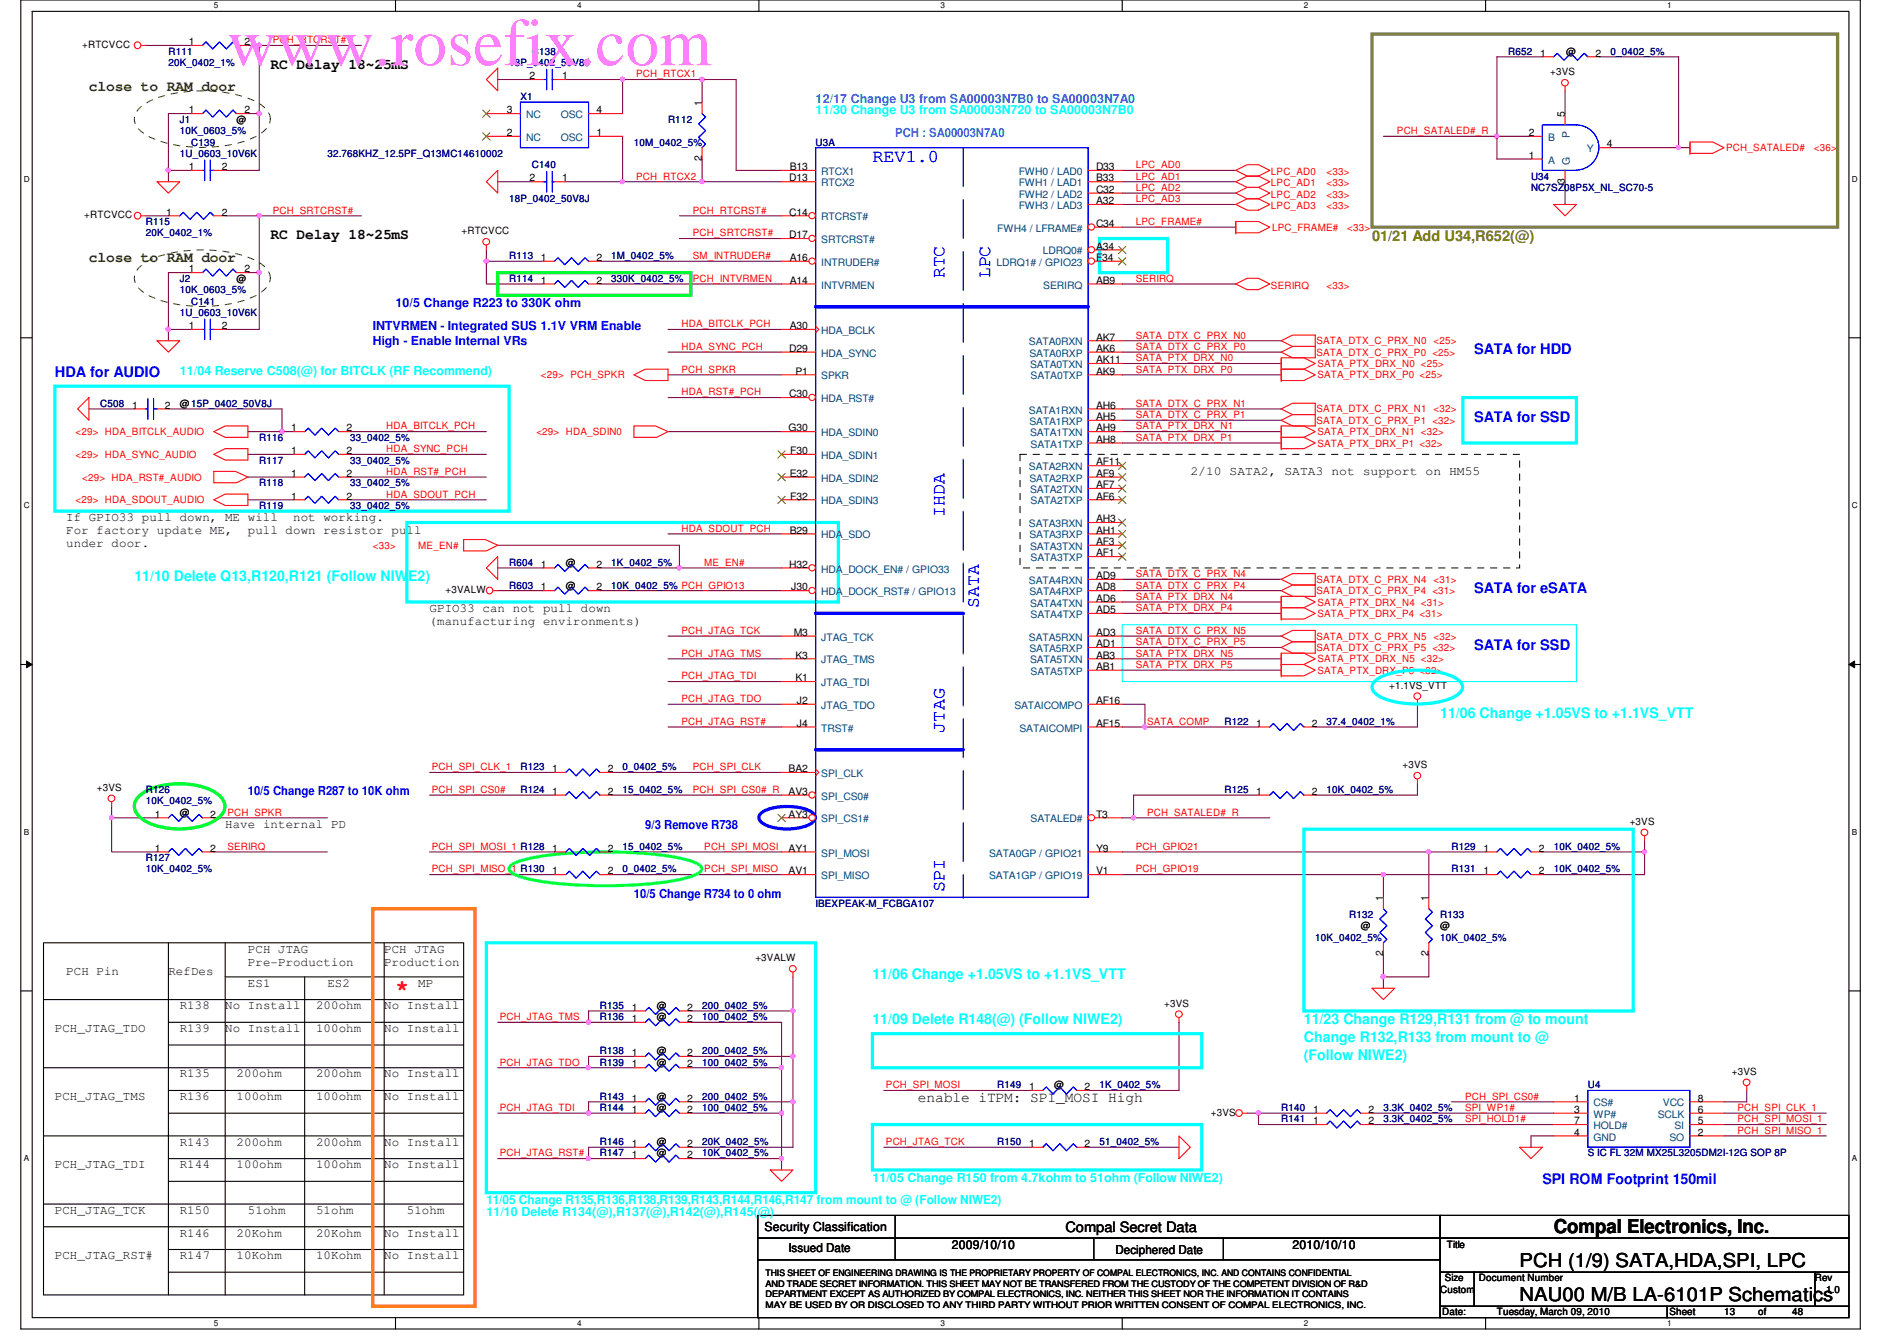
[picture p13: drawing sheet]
<svg xmlns="http://www.w3.org/2000/svg" width="297mm" height="210mm" viewBox="0 0 297 210" stroke-linecap="round" stroke-linejoin="round" font-family="sans-serif">
<defs><g id="words">
<text font-size="10.6" fill="#ff80ff" x="35.6" y="10.2">www.rosefix.com</text>
<text font-size="3.5" fill="#f00" x="61.9" y="155.7">*</text>
<g font-size="3">
<text x="243.3" y="193">Compal Electronics, Inc.</text>
<text x="238" y="203.6">NAU00 M/B LA-6101P Schematics</text>
<text x="238" y="198.3">PCH (1/9) SATA,HDA,SPI, LPC</text>
</g>
<g font-size="2.8" fill="#00f">
<text x="136.6" y="25.4">REV1.0</text>
<text x="147.9" y="43.6" transform="rotate(-90 147.9 43.6)">RTC</text>
<text x="155" y="43.6" transform="rotate(-90 155 43.6)">LPC</text>
<text x="147.9" y="80.9" transform="rotate(-90 147.9 80.9)">IHDA</text>
<text x="153.2" y="95.1" transform="rotate(-90 153.2 95.1)">SATA</text>
<text x="147.9" y="114.7" transform="rotate(-90 147.9 114.7)">JTAG</text>
<text x="147.9" y="139.6" transform="rotate(-90 147.9 139.6)">SPI</text>
</g>
<g font-size="2.3">
<text x="42.4" y="10.8">RC Delay 18~25mS</text>
<text x="42.4" y="37.4">RC Delay 18~25mS</text>
<text x="143.7" y="172.6">enable iTPM: SPI_MOSI High</text>
</g>
<g font-size="2.3" fill="#008000">
<text x="13.9" y="14.3">close to RAM door</text>
<text x="13.9" y="41">close to RAM door</text>
</g>
<text font-size="2.3" fill="#808000" x="214.8" y="37.7">01/21 Add U34,R652(@)</text>
<g font-size="2.3" fill="#00f">
<text x="8.6" y="59">HDA for AUDIO</text>
<text x="230.8" y="55.5">SATA for HDD</text>
<text x="230.8" y="66.1">SATA for SSD</text>
<text x="230.8" y="92.8">SATA for eSATA</text>
<text x="230.8" y="101.7">SATA for SSD</text>
<text x="241.5" y="185.3">SPI ROM Footprint 150mil</text>
</g>
<g font-size="2.3" fill="#0ff">
<text x="21" y="91">11/10 Delete Q13,R120,R121 (Follow NIWE2)</text>
<text x="225.5" y="112.4">11/06 Change +1.05VS to +1.1VS_VTT</text>
<text x="136.6" y="153.2">11/06 Change +1.05VS to +1.1VS_VTT</text>
<text x="136.6" y="160.4">11/09 Delete R148(@) (Follow NIWE2)</text>
<text x="204.2" y="160.4">11/23 Change R129,R131 from @ to mount</text>
<text x="204.2" y="163.1">Change R132,R133 from mount to @</text>
<text x="204.2" y="165.9">(Follow NIWE2)</text>
</g>
<text font-size="2.2" x="166.8" y="192.8">Compal Secret Data</text>
<g font-size="1.9" fill="#0ff">
<text x="127.7" y="17.8">11/30 Change U3 from SA00003N720 to SA00003N7B0</text>
<text x="28.1" y="58.7">11/04 Reserve C508(@) for BITCLK (RF Recommend)</text>
<text x="136.6" y="185">11/05 Change R150 from 4.7kohm to 51ohm (Follow NIWE2)</text>
<text x="76.2" y="188.5">11/05 Change R135,R136,R138,R139,R143,R144,R146,R147 from mount to @ (Follow NIWE2)</text>
<text x="76.2" y="190.3">11/10 Delete R134(@),R137(@),R142(@),R145(@)</text>
</g>
<g font-size="1.9" fill="#0080ff">
<text x="127.7" y="16">12/17 Change U3 from SA00003N7B0 to SA00003N7A0</text>
<text x="140.2" y="21.4">PCH : SA00003N7A0</text>
</g>
<g font-size="1.9" fill="#00f">
<text x="58.4" y="51.6">INTVRMEN - Integrated SUS 1.1V VRM Enable</text>
<text x="58.4" y="54">High - Enable Internal VRs</text>
<text x="61.9" y="48">10/5 Change R223 to 330K ohm</text>
<text x="38.8" y="124.5">10/5 Change R287 to 10K ohm</text>
<text x="101" y="129.8">9/3 Remove R738</text>
<text x="99.3" y="140.5">10/5 Change R734 to 0 ohm</text>
</g>
<g font-size="1.9">
<text x="186.4" y="74.4">2/10 SATA2, SATA3 not support on HM55</text>
<text x="10.4" y="81.5">If GPIO33 pull down, ME will</text>
<text x="10.4" y="83.6">For factory update ME,</text>
<text x="38.8" y="83.6">pull down resistor pull</text>
<text x="45.9" y="81.5">not working.</text>
<text x="10.4" y="85.7">under door.</text>
<text x="67.3" y="95.8">GPIO33 can not pull down</text>
<text x="67.3" y="97.8">(manufacturing environments)</text>
<text x="35.3" y="129.5">Have internal PD</text>
<text x="38.8" y="149.1">PCH JTAG</text>
<text x="60.2" y="149.1">PCH JTAG</text>
<text x="10.4" y="152.7">PCH Pin</text>
<text x="26.4" y="152.7">RefDes</text>
<text x="38.8" y="151.2">Pre-Production</text>
<text x="38.8" y="154.4">ES1</text>
<text x="51.3" y="154.4">ES2</text>
<text x="60.2" y="151.2">Production</text>
<text x="65.5" y="154.4">MP</text>
<text x="8.6" y="161.5">PCH_JTAG_TDO</text>
<text x="28.1" y="161.5">R139</text>
<text x="28.1" y="158">R138</text>
<text x="35.3" y="158">No Install</text>
<text x="35.3" y="161.5">No Install</text>
<text x="49.5" y="158">200ohm</text>
<text x="49.5" y="161.5">100ohm</text>
<text x="60.2" y="161.5">No Install</text>
<text x="60.2" y="158">No Install</text>
<text x="8.6" y="172.2">PCH_JTAG_TMS</text>
<text x="28.1" y="172.2">R136</text>
<text x="28.1" y="168.7">R135</text>
<text x="37" y="172.2">100ohm</text>
<text x="37" y="168.7">200ohm</text>
<text x="49.5" y="172.2">100ohm</text>
<text x="49.5" y="168.7">200ohm</text>
<text x="60.2" y="172.2">No Install</text>
<text x="60.2" y="168.7">No Install</text>
<text x="28.1" y="179.3">R143</text>
<text x="37" y="179.3">200ohm</text>
<text x="49.5" y="179.3">200ohm</text>
<text x="60.2" y="179.3">No Install</text>
<text x="8.6" y="182.9">PCH_JTAG_TDI</text>
<text x="28.1" y="182.9">R144</text>
<text x="37" y="182.9">100ohm</text>
<text x="49.5" y="182.9">100ohm</text>
<text x="60.2" y="182.9">No Install</text>
<text x="8.6" y="190">PCH_JTAG_TCK</text>
<text x="28.1" y="190">R150</text>
<text x="38.8" y="190">51ohm</text>
<text x="49.5" y="190">51ohm</text>
<text x="63.7" y="190">51ohm</text>
<text x="8.6" y="197.1">PCH_JTAG_RST#</text>
<text x="28.1" y="197.1">R147</text>
<text x="28.1" y="193.5">R146</text>
<text x="37" y="193.5">20Kohm</text>
<text x="37" y="197.1">10Kohm</text>
<text x="49.5" y="193.5">20Kohm</text>
<text x="49.5" y="197.1">10Kohm</text>
<text x="60.2" y="193.5">No Install</text>
<text x="60.2" y="197.1">No Install</text>
<text x="119.7" y="192.7">Security Classification</text>
<text x="123.4" y="196">Issued Date</text>
<text x="149.1" y="195.6">2009/10/10</text>
<text x="174.7" y="196.2">Deciphered Date</text>
<text x="202.4" y="195.6">2010/10/10</text>
</g>
<g font-size="1.6">
<text x="12.9" y="7.5">+RTCVCC</text>
<text x="29.6" y="7.1">1</text>
<text x="38.3" y="7.1">2</text>
<text x="241.2" y="8.8">1</text>
<text x="242.7" y="11.8">+3VS</text>
<text x="245.2" y="8.6">@</text>
<text x="249.8" y="8.8">2</text>
<text x="29.6" y="17.7">1</text>
<text x="38.3" y="17.7">2</text>
<text x="79.4" y="17.7">3</text>
<text x="82.9" y="12.4">2</text>
<text x="88.1" y="12.4">1</text>
<text x="93.4" y="17.7">4</text>
<text x="109.9" y="16.6" transform="rotate(-90 109.9 16.6)">1</text>
<text x="37" y="19.2">@</text>
<text x="79.4" y="21.3">2</text>
<text x="93.4" y="21.3">1</text>
<text x="239.4" y="21.3">2</text>
<text x="245" y="18.3" transform="rotate(-90 245 18.3)">5</text>
<text x="251.6" y="23.1">4</text>
<text x="29.6" y="26.6">1</text>
<text x="34.7" y="26.6">2</text>
<text x="82.9" y="28.4">2</text>
<text x="88.1" y="28.4">1</text>
<text x="109.9" y="25.2" transform="rotate(-90 109.9 25.2)">2</text>
<text x="123.6" y="28.4">D13</text>
<text x="123.7" y="26.6">B13</text>
<text x="171.6" y="26.6">D33</text>
<text x="171.6" y="28.4">B33</text>
<text x="239.4" y="24.8">1</text>
<text x="245" y="28.8" transform="rotate(-90 245 28.8)">3</text>
<text x="13.2" y="34.2">+RTCVCC</text>
<text x="26" y="33.7">1</text>
<text x="34.7" y="33.7">2</text>
<text x="123.6" y="33.7">C14</text>
<text x="171.6" y="30.2">C32</text>
<text x="171.6" y="32">A32</text>
<text x="171.6" y="35.5">C34</text>
<text x="72.3" y="36.7">+RTCVCC</text>
<text x="84.7" y="40.9">1</text>
<text x="93.4" y="40.9">2</text>
<text x="123.6" y="37.3">D17</text>
<text x="123.7" y="40.9">A16</text>
<text x="171.6" y="39.1">A34</text>
<text x="171.6" y="40.9">F34</text>
<text x="29.6" y="42.6">1</text>
<text x="37" y="44.1">@</text>
<text x="38.3" y="42.6">2</text>
<text x="84.7" y="44.4">1</text>
<text x="93.4" y="44.4">2</text>
<text x="123.7" y="44.4">A14</text>
<text x="171.6" y="44.4">AB9</text>
<text x="29.6" y="51.5">1</text>
<text x="34.7" y="51.5">2</text>
<text x="123.7" y="51.5">A30</text>
<text x="171.6" y="53.3">AK7</text>
<text x="123.6" y="55.1">D29</text>
<text x="124.5" y="58.6">P1</text>
<text x="171.6" y="58.6">AK9</text>
<text x="171.6" y="56.9">AK11</text>
<text x="171.6" y="55.1">AK6</text>
<text x="20.7" y="64">1</text>
<text x="25.8" y="64">2</text>
<text x="28.1" y="63.7">@15P_0402_50V8J</text>
<text x="123.6" y="62.2">C30</text>
<text x="171.6" y="64">AH6</text>
<text x="171.6" y="65.7">AH5</text>
<text x="45.6" y="71.1">1</text>
<text x="45.6" y="67.5">1</text>
<text x="54.3" y="71.1">2</text>
<text x="54.3" y="67.5">2</text>
<text x="123.4" y="67.5">G30</text>
<text x="123.7" y="71.1">F30</text>
<text x="171.6" y="69.3">AH8</text>
<text x="171.6" y="67.5">AH9</text>
<text x="45.6" y="74.6">1</text>
<text x="54.3" y="74.6">2</text>
<text x="123.7" y="74.6">E32</text>
<text x="171.6" y="72.9">AF11</text>
<text x="171.6" y="76.4">AF7</text>
<text x="171.6" y="74.6">AF9</text>
<text x="45.6" y="78.2">1</text>
<text x="54.3" y="78.2">2</text>
<text x="123.7" y="83.5">B29</text>
<text x="123.7" y="78.2">F32</text>
<text x="171.6" y="81.7">AH3</text>
<text x="171.6" y="78.2">AF6</text>
<text x="171.6" y="83.5">AH1</text>
<text x="84.7" y="88.9">1</text>
<text x="88.6" y="88.6">@</text>
<text x="93.4" y="88.9">2</text>
<text x="123.6" y="88.9">H32</text>
<text x="171.6" y="87.1">AF1</text>
<text x="171.6" y="85.3">AF3</text>
<text x="69.8" y="92.8">+3VALW</text>
<text x="84.7" y="92.4">1</text>
<text x="88.6" y="92.1">@</text>
<text x="93.4" y="92.4">2</text>
<text x="123.9" y="92.4">J30</text>
<text x="171.6" y="90.6">AD9</text>
<text x="171.6" y="96">AD5</text>
<text x="171.6" y="94.2">AD6</text>
<text x="171.6" y="92.4">AD8</text>
<text x="124.3" y="99.5">M3</text>
<text x="171.6" y="99.5">AD3</text>
<text x="171.6" y="101.3">AD1</text>
<text x="124.5" y="103.1">K3</text>
<text x="124.5" y="106.6">K1</text>
<text x="171.6" y="104.9">AB1</text>
<text x="171.6" y="103.1">AB3</text>
<text x="217.5" y="107.8">+1.1VS_VTT</text>
<text x="124.8" y="110.2">J2</text>
<text x="124.8" y="113.7">J4</text>
<text x="171.6" y="110.2">AF16</text>
<text x="171.6" y="113.7">AF15</text>
<text x="196.7" y="113.7">1</text>
<text x="205.4" y="113.7">2</text>
<text x="15.2" y="123.8">+3VS</text>
<text x="86.5" y="124.4">1</text>
<text x="86.5" y="120.9">1</text>
<text x="95.2" y="124.4">2</text>
<text x="95.2" y="120.9">2</text>
<text x="123.5" y="120.9">BA2</text>
<text x="123.5" y="124.4">AV3</text>
<text x="196.7" y="124.4">1</text>
<text x="205.4" y="124.4">2</text>
<text x="219.6" y="120.2">+3VS</text>
<text x="24.3" y="128">1</text>
<text x="28.1" y="127.7">@</text>
<text x="32.9" y="128">2</text>
<text x="123.5" y="128">AY3</text>
<text x="171.6" y="128">T3</text>
<text x="255.2" y="129.1">+3VS</text>
<text x="24.3" y="133.3">1</text>
<text x="32.9" y="133.3">2</text>
<text x="86.5" y="133.3">1</text>
<text x="86.5" y="136.9">1</text>
<text x="95.2" y="133.3">2</text>
<text x="95.2" y="136.9">2</text>
<text x="123.5" y="133.3">AY1</text>
<text x="123.5" y="136.9">AV1</text>
<text x="171.6" y="133.3">Y9</text>
<text x="171.6" y="136.9">V1</text>
<text x="232.3" y="136.9">1</text>
<text x="232.3" y="133.3">1</text>
<text x="241" y="136.9">2</text>
<text x="241" y="133.3">2</text>
<text x="216.6" y="141" transform="rotate(-90 216.6 141)">1</text>
<text x="223.7" y="141" transform="rotate(-90 223.7 141)">1</text>
<text x="213.1" y="145.5">@</text>
<text x="216.6" y="149.7" transform="rotate(-90 216.6 149.7)">2</text>
<text x="223.7" y="149.7" transform="rotate(-90 223.7 149.7)">2</text>
<text x="225.5" y="145.5">@</text>
<text x="118.3" y="150.5">+3VALW</text>
<text x="98.9" y="158.2">1</text>
<text x="98.9" y="160">1</text>
<text x="102.8" y="157.9">@</text>
<text x="102.8" y="159.7">@</text>
<text x="107.6" y="158.2">2</text>
<text x="107.6" y="160">2</text>
<text x="182.3" y="157.6">+3VS</text>
<text x="98.9" y="167.1">1</text>
<text x="98.9" y="165.3">1</text>
<text x="102.8" y="166.8">@</text>
<text x="102.8" y="165">@</text>
<text x="107.6" y="167.1">2</text>
<text x="107.6" y="165.3">2</text>
<text x="98.9" y="172.4">1</text>
<text x="102.8" y="172.1">@</text>
<text x="102.8" y="173.9">@</text>
<text x="107.6" y="172.4">2</text>
<text x="161.2" y="170.6">1</text>
<text x="165.1" y="170.3">@</text>
<text x="169.8" y="170.6">2</text>
<text x="246.5" y="172.4">1</text>
<text x="265.9" y="172.4">8</text>
<text x="271.2" y="168.2">+3VS</text>
<text x="98.9" y="179.5">1</text>
<text x="98.9" y="174.2">1</text>
<text x="102.8" y="179.2">@</text>
<text x="107.6" y="179.5">2</text>
<text x="107.6" y="174.2">2</text>
<text x="161.2" y="179.5">1</text>
<text x="169.8" y="179.5">2</text>
<text x="189.6" y="174.6">+3VS</text>
<text x="205.6" y="174.2">1</text>
<text x="205.6" y="176">1</text>
<text x="214.3" y="174.2">2</text>
<text x="214.3" y="176">2</text>
<text x="246.5" y="174.2">3</text>
<text x="246.5" y="177.8">4</text>
<text x="246.5" y="176">7</text>
<text x="265.9" y="176">5</text>
<text x="265.9" y="174.2">6</text>
<text x="265.9" y="177.8">2</text>
<text x="98.9" y="181.3">1</text>
<text x="102.8" y="181">@</text>
<text x="107.6" y="181.3">2</text>
<text x="226.6" y="195.4">Title</text>
<text x="225.5" y="202.4">Custom</text>
<text x="226.2" y="200.6">Size</text>
<text x="231.6" y="200.6">Document Number</text>
<text x="284.2" y="200.6">Rev</text>
<text x="286" y="202.4">1.0</text>
<text x="225.8" y="205.9">Date:</text>
<text x="234.4" y="205.9">Tuesday, March 09, 2010</text>
<text x="261.4" y="205.9">Sheet</text>
<text x="270" y="205.9">13</text>
<text x="275.3" y="205.9">of</text>
<text x="280.6" y="205.9">48</text>
</g>
<g font-size="1.6" fill="#000080">
<text x="26.4" y="8.6">R111</text>
<text x="26.4" y="10.3">20K_0402_1%</text>
<text x="79.7" y="10.3">18P_0402_50V8J</text>
<text x="83.3" y="8.6">C138</text>
<text x="236.2" y="8.6">R652</text>
<text x="252.2" y="8.6">0_0402_5%</text>
<text x="81.5" y="15.7">X1</text>
<text x="28.1" y="19.2">J1</text>
<text x="28.1" y="21">10K_0603_5%</text>
<text x="29.9" y="22.8">C139</text>
<text x="99.3" y="22.8">10M_0402_5%</text>
<text x="104.6" y="19.2">R112</text>
<text x="127.7" y="22.8">U3A</text>
<text x="28.1" y="24.6">1U_0603_10V6K</text>
<text x="51.3" y="24.6">32.768KHZ_12.5PF_Q13MC14610002</text>
<text x="83.3" y="26.3">C140</text>
<text x="239.7" y="28.1">U34</text>
<text x="239.7" y="29.9">NC7SZ08P5X_NL_SC70-5</text>
<text x="22.8" y="35.2">R115</text>
<text x="79.7" y="31.7">18P_0402_50V8J</text>
<text x="22.8" y="37">20K_0402_1%</text>
<text x="79.7" y="40.6">R113</text>
<text x="95.7" y="40.6">1M_0402_5%</text>
<text x="28.1" y="44.1">J2</text>
<text x="28.1" y="45.9">10K_0603_5%</text>
<text x="29.9" y="47.7">C141</text>
<text x="79.7" y="44.1">R114</text>
<text x="95.7" y="44.1">330K_0402_5%</text>
<text x="28.1" y="49.4">1U_0603_10V6K</text>
<text x="15.7" y="63.7">C508</text>
<text x="40.6" y="69">R116</text>
<text x="54.8" y="69">33_0402_5%</text>
<text x="40.6" y="76.1">R118</text>
<text x="40.6" y="72.6">R117</text>
<text x="54.8" y="76.1">33_0402_5%</text>
<text x="54.8" y="72.6">33_0402_5%</text>
<text x="40.6" y="79.7">R119</text>
<text x="54.8" y="79.7">33_0402_5%</text>
<text x="79.7" y="88.6">R604</text>
<text x="95.7" y="88.6">1K_0402_5%</text>
<text x="79.7" y="92.1">R603</text>
<text x="95.7" y="92.1">10K_0402_5% PCH_GPIO13</text>
<text x="191.7" y="113.5">R122</text>
<text x="207.7" y="113.5">37.4_0402_1%</text>
<text x="22.8" y="124.1">R126</text>
<text x="22.8" y="125.9">10K_0402_5%</text>
<text x="81.5" y="124.1">R124</text>
<text x="81.5" y="120.6">R123</text>
<text x="97.5" y="124.1">15_0402_5%</text>
<text x="97.5" y="120.6">0_0402_5%</text>
<text x="191.7" y="124.1">R125</text>
<text x="207.7" y="124.1">10K_0402_5%</text>
<text x="22.8" y="134.8">R127</text>
<text x="22.8" y="136.6">10K_0402_5%</text>
<text x="97.5" y="133">15_0402_5%</text>
<text x="97.5" y="136.6">0_0402_5%</text>
<text x="227.3" y="136.6">R131</text>
<text x="227.3" y="133">R129</text>
<text x="243.3" y="136.6">10K_0402_5%</text>
<text x="243.3" y="133">10K_0402_5%</text>
<text x="127.7" y="141.9">IBEXPEAK-M_FCBGA107</text>
<text x="211.3" y="143.7">R132</text>
<text x="225.5" y="143.7">R133</text>
<text x="205.9" y="147.2">10K_0402_5%</text>
<text x="225.5" y="147.2">10K_0402_5%</text>
<text x="93.9" y="157.9">R135</text>
<text x="93.9" y="159.7">R136</text>
<text x="109.9" y="157.9">200_0402_5%</text>
<text x="109.9" y="159.7">100_0402_5%</text>
<text x="93.9" y="166.8">R139</text>
<text x="93.9" y="165">R138</text>
<text x="109.9" y="166.8">100_0402_5%</text>
<text x="109.9" y="165">200_0402_5%</text>
<text x="93.9" y="172.1">R143</text>
<text x="93.9" y="173.9">R144</text>
<text x="109.9" y="172.1">200_0402_5%</text>
<text x="109.9" y="173.9">100_0402_5%</text>
<text x="156.2" y="170.3">R149</text>
<text x="172.2" y="170.3">1K_0402_5%</text>
<text x="200.6" y="173.9">R140</text>
<text x="216.6" y="173.9">3.3K_0402_5%</text>
<text x="248.6" y="170.3">U4</text>
<text x="93.9" y="179.2">R146</text>
<text x="109.9" y="179.2">20K_0402_5%</text>
<text x="156.2" y="179.2">R150</text>
<text x="172.2" y="179.2">51_0402_5%</text>
<text x="200.6" y="175.7">R141</text>
<text x="216.6" y="175.7">3.3K_0402_5%</text>
<text x="93.9" y="181">R147</text>
<text x="109.9" y="181">10K_0402_5%</text>
<text x="248.6" y="181">S IC FL 32M MX25L3205DM2I-12G SOP 8P</text>
</g>
<g font-size="1.6" fill="#f00">
<text x="42.7" y="6.8">PCH_RTCRST#</text>
<text x="99.6" y="12.1">PCH_RTCX1</text>
<text x="218.7" y="21">PCH_SATALED#_R</text>
<text x="270.3" y="23.7">PCH_SATALED#</text>
<text x="284" y="23.7">&lt;36&gt;</text>
<text x="99.6" y="28.1">PCH_RTCX2</text>
<text x="177.8" y="26.3">LPC_AD0</text>
<text x="177.8" y="29.9">LPC_AD2</text>
<text x="177.8" y="28.1">LPC_AD1</text>
<text x="199" y="27.4">LPC_AD0</text>
<text x="199" y="29.2">LPC_AD1</text>
<text x="207.7" y="27.4">&lt;33&gt;</text>
<text x="207.7" y="29.2">&lt;33&gt;</text>
<text x="42.7" y="33.4">PCH_SRTCRST#</text>
<text x="108.5" y="33.4">PCH_RTCRST#</text>
<text x="177.8" y="35.2">LPC_FRAME#</text>
<text x="177.8" y="31.7">LPC_AD3</text>
<text x="199" y="30.9">LPC_AD2</text>
<text x="199" y="32.7">LPC_AD3</text>
<text x="207.7" y="30.9">&lt;33&gt;</text>
<text x="207.7" y="32.7">&lt;33&gt;</text>
<text x="108.5" y="37">PCH_SRTCRST#</text>
<text x="108.5" y="40.6">SM_INTRUDER#</text>
<text x="199.2" y="36.1">LPC_FRAME#</text>
<text x="210.9" y="36.1">&lt;33&gt;</text>
<text x="108.5" y="44.1">PCH_INTVRMEN</text>
<text x="177.8" y="44.1">SERIRQ</text>
<text x="199" y="45.2">SERIRQ</text>
<text x="207.7" y="45.2">&lt;33&gt;</text>
<text x="106.7" y="51.2">HDA_BITCLK_PCH</text>
<text x="177.8" y="53">SATA_DTX_C_PRX_N0</text>
<text x="206.1" y="53.9">SATA_DTX_C_PRX_N0 &lt;25&gt;</text>
<text x="84.7" y="59.2">&lt;29&gt; PCH_SPKR</text>
<text x="106.7" y="54.8">HDA_SYNC_PCH</text>
<text x="106.7" y="58.3">PCH_SPKR</text>
<text x="177.8" y="56.6">SATA_PTX_DRX_N0</text>
<text x="177.8" y="54.8">SATA_DTX_C_PRX_P0</text>
<text x="177.8" y="58.3">SATA_PTX_DRX_P0</text>
<text x="206.1" y="55.7">SATA_DTX_C_PRX_P0 &lt;25&gt;</text>
<text x="206.3" y="57.4">SATA_PTX_DRX_N0 &lt;25&gt;</text>
<text x="206.3" y="59.2">SATA_PTX_DRX_P0 &lt;25&gt;</text>
<text x="106.7" y="61.9">HDA_RST#_PCH</text>
<text x="177.8" y="63.7">SATA_DTX_C_PRX_N1</text>
<text x="177.8" y="65.4">SATA_DTX_C_PRX_P1</text>
<text x="206.1" y="64.6">SATA_DTX_C_PRX_N1 &lt;32&gt;</text>
<text x="11.8" y="68.1">&lt;29&gt; HDA_BITCLK_AUDIO</text>
<text x="11.8" y="71.7">&lt;29&gt; HDA_SYNC_AUDIO</text>
<text x="60.5" y="70.8">HDA_SYNC_PCH</text>
<text x="60.5" y="67.2">HDA_BITCLK_PCH</text>
<text x="84" y="68.1">&lt;29&gt; HDA_SDIN0</text>
<text x="177.8" y="69">SATA_PTX_DRX_P1</text>
<text x="177.8" y="67.2">SATA_PTX_DRX_N1</text>
<text x="206.1" y="66.3">SATA_DTX_C_PRX_P1 &lt;32&gt;</text>
<text x="206.3" y="68.1">SATA_PTX_DRX_N1 &lt;32&gt;</text>
<text x="206.3" y="69.9">SATA_PTX_DRX_P1 &lt;32&gt;</text>
<text x="12.9" y="75.2">&lt;29&gt; HDA_RST#_AUDIO</text>
<text x="60.5" y="74.3">HDA_RST#_PCH</text>
<text x="60.5" y="77.9">HDA_SDOUT_PCH</text>
<text x="11.8" y="78.8">&lt;29&gt; HDA_SDOUT_AUDIO</text>
<text x="106.7" y="83.2">HDA_SDOUT_PCH</text>
<text x="58.4" y="85.9">&lt;33&gt;</text>
<text x="65.5" y="85.9">ME_EN#</text>
<text x="110.3" y="88.6">ME_EN#</text>
<text x="177.8" y="93.9">SATA_PTX_DRX_N4</text>
<text x="177.8" y="95.7">SATA_PTX_DRX_P4</text>
<text x="177.8" y="92.1">SATA_DTX_C_PRX_P4</text>
<text x="177.8" y="90.3">SATA_DTX_C_PRX_N4</text>
<text x="206.1" y="93">SATA_DTX_C_PRX_P4 &lt;31&gt;</text>
<text x="206.1" y="91.2">SATA_DTX_C_PRX_N4 &lt;31&gt;</text>
<text x="206.3" y="94.8">SATA_PTX_DRX_N4 &lt;31&gt;</text>
<text x="106.7" y="99.2">PCH_JTAG_TCK</text>
<text x="177.8" y="99.2">SATA_DTX_C_PRX_N5</text>
<text x="177.8" y="101">SATA_DTX_C_PRX_P5</text>
<text x="206.1" y="100.1">SATA_DTX_C_PRX_N5 &lt;32&gt;</text>
<text x="206.1" y="101.9">SATA_DTX_C_PRX_P5 &lt;32&gt;</text>
<text x="206.3" y="96.6">SATA_PTX_DRX_P4 &lt;31&gt;</text>
<text x="106.7" y="102.8">PCH_JTAG_TMS</text>
<text x="106.7" y="106.3">PCH_JTAG_TDI</text>
<text x="177.8" y="102.8">SATA_PTX_DRX_N5</text>
<text x="177.8" y="104.6">SATA_PTX_DRX_P5</text>
<text x="206.3" y="103.7">SATA_PTX_DRX_N5 &lt;32&gt;</text>
<text x="206.3" y="105.5">SATA_PTX_DRX_P5 &lt;32&gt;</text>
<text x="106.7" y="109.9">PCH_JTAG_TDO</text>
<text x="106.7" y="113.5">PCH_JTAG_RST#</text>
<text x="179.6" y="113.5">SATA_COMP</text>
<text x="67.6" y="124.1">PCH_SPI_CS0#</text>
<text x="67.6" y="120.6">PCH_SPI_CLK_1</text>
<text x="108.5" y="124.1">PCH_SPI_CS0#_R</text>
<text x="108.5" y="120.6">PCH_SPI_CLK</text>
<text x="35.6" y="127.7">PCH_SPKR</text>
<text x="179.6" y="127.7">PCH_SATALED#_R</text>
<text x="35.6" y="133">SERIRQ</text>
<text x="67.6" y="136.6">PCH_SPI_MISO_1 R130</text>
<text x="67.6" y="133">PCH_SPI_MOSI_1 R128</text>
<text x="110.3" y="136.6">PCH_SPI_MISO</text>
<text x="110.3" y="133">PCH_SPI_MOSI</text>
<text x="177.8" y="136.6">PCH_GPIO19</text>
<text x="177.8" y="133">PCH_GPIO21</text>
<text x="78.3" y="159.7">PCH_JTAG_TMS</text>
<text x="78.3" y="166.8">PCH_JTAG_TDO</text>
<text x="78.3" y="173.9">PCH_JTAG_TDI</text>
<text x="138.7" y="170.3">PCH_SPI_MOSI</text>
<text x="229.4" y="172.1">PCH_SPI_CS0#</text>
<text x="229.4" y="173.9">SPI_WP1#</text>
<text x="272.1" y="173.9">PCH_SPI_CLK_1</text>
<text x="138.7" y="179.2">PCH_JTAG_TCK</text>
<text x="229.4" y="175.7">SPI_HOLD1#</text>
<text x="272.1" y="177.5">PCH_SPI_MISO_1</text>
<text x="272.1" y="175.7">PCH_SPI_MOSI_1</text>
<text x="78.3" y="181">PCH_JTAG_RST#</text>
</g>
<g font-size="1.6" fill="#004080">
<text x="82.4" y="18.5">NC</text>
<text x="82.4" y="22.1">NC</text>
<text x="87.8" y="18.5">OSC</text>
<text x="87.8" y="22.1">OSC</text>
<text x="242.4" y="22.1">B</text>
<text x="245.8" y="21.5" transform="rotate(-90 245.8 21.5)">P</text>
<text x="248.5" y="23.8">Y</text>
<text x="128.6" y="27.4">RTCX1</text>
<text x="128.6" y="29.2">RTCX2</text>
<text x="159.5" y="27.4">FWH0 / LAD0</text>
<text x="159.5" y="29.2">FWH1 / LAD1</text>
<text x="242.4" y="25.6">A</text>
<text x="245.8" y="25.8" transform="rotate(-90 245.8 25.8)">G</text>
<text x="128.6" y="34.5">RTCRST#</text>
<text x="159.5" y="30.9">FWH2 / LAD2</text>
<text x="159.5" y="32.7">FWH3 / LAD3</text>
<text x="128.6" y="41.6">INTRUDER#</text>
<text x="128.6" y="38.1">SRTCRST#</text>
<text x="156" y="41.6">LDRQ1# / GPIO23</text>
<text x="156.2" y="36.3">FWH4 / LFRAME#</text>
<text x="163.3" y="39.8">LDRQ0#</text>
<text x="128.6" y="45.2">INTVRMEN</text>
<text x="163.4" y="45.2">SERIRQ</text>
<text x="128.6" y="52.3">HDA_BCLK</text>
<text x="128.6" y="55.8">HDA_SYNC</text>
<text x="128.6" y="59.4">SPKR</text>
<text x="161.1" y="54.1">SATA0RXN</text>
<text x="161.2" y="55.8">SATA0RXP</text>
<text x="161.3" y="57.6">SATA0TXN</text>
<text x="161.4" y="59.4">SATA0TXP</text>
<text x="128.6" y="62.9">HDA_RST#</text>
<text x="161.1" y="64.7">SATA1RXN</text>
<text x="128.6" y="68.3">HDA_SDIN0</text>
<text x="128.6" y="71.8">HDA_SDIN1</text>
<text x="161.2" y="66.5">SATA1RXP</text>
<text x="161.3" y="68.3">SATA1TXN</text>
<text x="161.4" y="70.1">SATA1TXP</text>
<text x="128.6" y="75.4">HDA_SDIN2</text>
<text x="161.1" y="73.6">SATA2RXN</text>
<text x="161.2" y="75.4">SATA2RXP</text>
<text x="161.3" y="77.2">SATA2TXN</text>
<text x="128.6" y="79">HDA_SDIN3</text>
<text x="161.1" y="82.5">SATA3RXN</text>
<text x="161.4" y="79">SATA2TXP</text>
<text x="128.6" y="84.3">HDA_SDO</text>
<text x="128.6" y="89.6">HDA_DOCK_EN# / GPIO33</text>
<text x="161.2" y="84.3">SATA3RXP</text>
<text x="161.3" y="86.1">SATA3TXN</text>
<text x="161.4" y="87.8">SATA3TXP</text>
<text x="128.6" y="93.2">HDA_DOCK_RST# / GPIO13</text>
<text x="161.1" y="91.4">SATA4RXN</text>
<text x="161.2" y="93.2">SATA4RXP</text>
<text x="161.3" y="95">SATA4TXN</text>
<text x="128.6" y="100.3">JTAG_TCK</text>
<text x="161.1" y="100.3">SATA5RXN</text>
<text x="161.4" y="96.7">SATA4TXP</text>
<text x="128.6" y="103.8">JTAG_TMS</text>
<text x="128.6" y="107.4">JTAG_TDI</text>
<text x="161.2" y="102.1">SATA5RXP</text>
<text x="161.3" y="103.8">SATA5TXN</text>
<text x="161.4" y="105.6">SATA5TXP</text>
<text x="128.6" y="111">JTAG_TDO</text>
<text x="158.8" y="111">SATAICOMPO</text>
<text x="128.6" y="114.5">TRST#</text>
<text x="159.6" y="114.5">SATAICOMPI</text>
<text x="128.6" y="121.6">SPI_CLK</text>
<text x="128.6" y="125.2">SPI_CS0#</text>
<text x="128.6" y="128.7">SPI_CS1#</text>
<text x="161.4" y="128.7">SATALED#</text>
<text x="128.6" y="134.1">SPI_MOSI</text>
<text x="128.6" y="137.6">SPI_MISO</text>
<text x="154.9" y="134.1">SATA0GP / GPIO21</text>
<text x="154.9" y="137.6">SATA1GP / GPIO19</text>
<text x="249.5" y="173.2">CS#</text>
<text x="260.4" y="173.2">VCC</text>
<text x="249.5" y="175">WP#</text>
<text x="249.5" y="178.5">GND</text>
<text x="249.5" y="176.7">HOLD#</text>
<text x="259.6" y="175">SCLK</text>
<text x="261.4" y="178.5">SO</text>
<text x="262.2" y="176.7">SI</text>
</g>
<g font-size="1.4">
<text x="119.9" y="199.7">THIS SHEET OF ENGINEERING DRAWING IS THE PROPRIETARY PROPERTY OF COMPAL ELECTRONICS, INC. AND CONTAINS CONFIDENTIAL</text>
<text x="119.9" y="201.4">AND TRADE SECRET INFORMATION. THIS SHEET MAY NOT BE TRANSFERED FROM THE CUSTODY OF THE COMPETENT DIVISION OF R&amp;D</text>
<text x="119.9" y="203">DEPARTMENT EXCEPT AS AUTHORIZED BY COMPAL ELECTRONICS, INC. NEITHER THIS SHEET NOR THE INFORMATION IT CONTAINS</text>
<text x="119.9" y="204.7">MAY BE USED BY OR DISCLOSED TO ANY THIRD PARTY WITHOUT PRIOR WRITTEN CONSENT OF COMPAL ELECTRONICS, INC.</text>
</g>
<g font-size="1.3">
<text x="33.5" y="1.3">5</text>
<text x="90.4" y="1.3">4</text>
<text x="147.3" y="1.3">3</text>
<text x="204.2" y="1.3">2</text>
<text x="261.1" y="1.3">1</text>
<text x="3.7" y="28.4">D</text>
<text x="290" y="28.4">D</text>
<text x="3.7" y="79.5">C</text>
<text x="290" y="79.5">C</text>
<text x="3.7" y="130.7">B</text>
<text x="290" y="130.7">B</text>
<text x="3.7" y="181.8">A</text>
<text x="290" y="181.8">A</text>
<text x="33.5" y="207.6">5</text>
<text x="90.4" y="207.6">4</text>
<text x="147.3" y="207.6">3</text>
<text x="204.2" y="207.6">2</text>
<text x="261.1" y="207.6">1</text>
</g>
</g></defs>
<path d="M3.3 0h288v208h-288zM5 1.8h284.5v204.4h-284.5z" fill="none" stroke="#000" stroke-width=".17"/>
<g fill="#fff">
<path d="M33.5 .2h.7v1.4h-.7z"/>
<path d="M33.5 206.4h.7v1.4h-.7z"/>
</g>
<path d="M61.9 0v1.8M61.9 206.2v1.8" fill="none" stroke="#000" stroke-width=".17"/>
<g fill="#fff">
<path d="M90.4 .2h.7v1.4h-.7z"/>
<path d="M90.4 206.4h.7v1.4h-.7z"/>
</g>
<path d="M118.8 0v1.8M118.8 206.2v1.8" fill="none" stroke="#000" stroke-width=".17"/>
<g fill="#fff">
<path d="M147.3 .2h.7v1.4h-.7z"/>
<path d="M147.3 206.4h.7v1.4h-.7z"/>
</g>
<path d="M175.7 0v1.8M175.7 206.2v1.8" fill="none" stroke="#000" stroke-width=".17"/>
<g fill="#fff">
<path d="M204.2 .2h.6v1.4h-.6z"/>
<path d="M204.2 206.4h.6v1.4h-.6z"/>
</g>
<path d="M232.6 0v1.8M232.6 206.2v1.8" fill="none" stroke="#000" stroke-width=".17"/>
<g fill="#fff">
<path d="M261.1 .2h.6v1.4h-.6z"/>
<path d="M261.1 206.4h.6v1.4h-.6z"/>
<path d="M3.7 27.3h.9v1.4h-.9z"/>
<path d="M290 27.3h.9v1.4h-.9z"/>
<path d="M3.7 78.4h.9v1.4h-.9z"/>
<path d="M290 78.4h.9v1.4h-.9z"/>
</g>
<path d="M3.3 52.9h1.7M289.5 52.9h1.8" fill="none" stroke="#000" stroke-width=".17"/>
<g fill="#fff">
<path d="M3.7 129.5h.8v1.4h-.8z"/>
<path d="M290 129.5h.8v1.4h-.8z"/>
</g>
<path d="M3.3 104h1.7M289.5 104h1.8" fill="none" stroke="#000" stroke-width=".17"/>
<path d="M4.1 103.5l.9 .5-.9 .5zM289.5 104l.9-.5v1z" fill="#000"/>
<path d="M4.1 103.5l.9 .5-.9 .5zM289.5 104l.9-.5v1z" fill="none" stroke="#000" stroke-width=".16"/>
<g fill="#fff">
<path d="M3.7 180.6h.8v1.4h-.8z"/>
<path d="M290 180.6h.8v1.4h-.8z"/>
</g>
<path d="M3.3 155.1h1.7M289.5 155.1h1.8" fill="none" stroke="#000" stroke-width=".17"/>
<path d="M97.5 12.4h12.4M115.3 12.4v14.3M97.5 21.3v7.1M109.9 28.4h12.5" fill="none" stroke="#800040" stroke-width=".17"/>
<circle cx="109.9" cy="12.4" r=".32" fill="#f0f"/>
<circle cx="109.9" cy="12.4" r=".32" fill="none" stroke="#f0f" stroke-width=".17"/>
<circle cx="97.5" cy="12.4" r=".32" fill="#f0f"/>
<circle cx="97.5" cy="12.4" r=".32" fill="none" stroke="#f0f" stroke-width=".17"/>
<path d="M77.9 12.4h5.4M97.5 12.4v5.4M109.9 12.4v3.6M77.9 28.4h5.4M109.9 24.9v3.5h-12.4" fill="none" stroke="#800040" stroke-width=".17"/>
<circle cx="109.9" cy="28.4" r=".32" fill="#f0f"/>
<circle cx="109.9" cy="28.4" r=".32" fill="none" stroke="#f0f" stroke-width=".17"/>
<circle cx="97.5" cy="28.4" r=".32" fill="#f0f"/>
<circle cx="97.5" cy="28.4" r=".32" fill="none" stroke="#f0f" stroke-width=".17"/>
<path d="M88.6 12.4h8.9M109.9 12.4h5.4M76.2 39.1v1.8h8.8M88.6 28.4h8.9M106.4 33.8h16M106.4 37.3h16M115.3 26.7h7.1M93.9 44.4h28.5M93.9 40.9h28.5" fill="none" stroke="#800040" stroke-width=".17"/>
<circle cx="76.1" cy="40.9" r=".32" fill="#f0f"/>
<circle cx="76.1" cy="40.9" r=".32" fill="none" stroke="#f0f" stroke-width=".17"/>
<path d="M40.6 7.1h16M76.2 40.9v3.5h8.8" fill="none" stroke="#800040" stroke-width=".17"/>
<circle cx="40.6" cy="7.1" r=".32" fill="#f0f"/>
<circle cx="40.6" cy="7.1" r=".32" fill="none" stroke="#f0f" stroke-width=".17"/>
<path d="M22.8 7.1h7.1M26.4 17.8h3.5M40.6 7.1v10.7h-1.8M26.4 26.7h3.5M35.3 33.8h5.3M35.3 26.7h5.3" fill="none" stroke="#800040" stroke-width=".17"/>
<circle cx="26.3" cy="26.6" r=".32" fill="#f0f"/>
<circle cx="26.3" cy="26.6" r=".32" fill="none" stroke="#f0f" stroke-width=".17"/>
<path d="M40.6 17.8v8.9" fill="none" stroke="#800040" stroke-width=".17"/>
<circle cx="40.6" cy="17.8" r=".32" fill="#f0f"/>
<circle cx="40.6" cy="17.8" r=".32" fill="none" stroke="#f0f" stroke-width=".17"/>
<path d="M26.4 17.8v10.6M22.8 33.8h3.6M40.6 33.8v8.9M26.4 42.7h3.5M26.4 51.6h3.5M38.8 42.7h1.8M40.6 42.7v8.9h-5.3" fill="none" stroke="#800040" stroke-width=".17"/>
<circle cx="40.6" cy="42.6" r=".32" fill="#f0f"/>
<circle cx="40.6" cy="42.6" r=".32" fill="none" stroke="#f0f" stroke-width=".17"/>
<path d="M26.4 42.7v10.6" fill="none" stroke="#800040" stroke-width=".17"/>
<circle cx="26.3" cy="51.5" r=".32" fill="#f0f"/>
<circle cx="26.3" cy="51.5" r=".32" fill="none" stroke="#f0f" stroke-width=".17"/>
<path d="M40.6 33.8h16" fill="none" stroke="#800040" stroke-width=".17"/>
<circle cx="40.6" cy="33.8" r=".32" fill="#f0f"/>
<circle cx="40.6" cy="33.8" r=".32" fill="none" stroke="#f0f" stroke-width=".17"/>
<g fill="none" stroke="#800040" stroke-width=".17">
<path d="M175.7 26.7h17.8M175.7 35.6h17.8M175.7 32h17.8M175.7 30.2h17.8M175.7 28.4h17.8M104.6 51.6h17.8M104.6 55.1h17.8M175.7 44.4h17.8M175.7 56.9h24.9M175.7 55.1h24.9M175.7 53.3h24.9M175.7 58.7h24.9"/>
<path d="M104.6 62.2h17.8M104.6 67.6h17.8M104.6 83.6h17.8M104.6 99.6h17.8M104.6 103.1h17.8M104.6 110.2h17.8M104.6 106.7h17.8M104.6 113.8h17.8M175.7 110.2h3.6v3.6h-3.6M179.3 113.8h17.8"/>
</g>
<circle cx="179.3" cy="113.8" r=".32" fill="#f0f"/>
<circle cx="179.3" cy="113.8" r=".32" fill="none" stroke="#f0f" stroke-width=".17"/>
<path d="M222 110.2v3.6h-16.1M175.7 136.9h40.9M257.5 133.3v3.6h-16" fill="none" stroke="#800040" stroke-width=".17"/>
<circle cx="257.5" cy="133.3" r=".32" fill="#f0f"/>
<circle cx="257.5" cy="133.3" r=".32" fill="none" stroke="#f0f" stroke-width=".17"/>
<path d="M104.6 58.7h17.8M17.5 126.2v1.8h7.1M33.5 128h17.8M95.7 124.5h26.7M197.1 124.5h-19.6v3.5M222 122.7v1.8h-16.1M257.5 131.6v1.7h-16" fill="none" stroke="#800040" stroke-width=".17"/>
<circle cx="17.5" cy="128" r=".32" fill="#f0f"/>
<circle cx="17.5" cy="128" r=".32" fill="none" stroke="#f0f" stroke-width=".17"/>
<path d="M17.5 128v5.3h7.1M33.5 133.3h17.8M223.7 133.3h8.9" fill="none" stroke="#800040" stroke-width=".17"/>
<circle cx="223.7" cy="133.3" r=".32" fill="#f0f"/>
<circle cx="223.7" cy="133.3" r=".32" fill="none" stroke="#f0f" stroke-width=".17"/>
<g fill="none" stroke="#800040" stroke-width=".17">
<path d="M38.8 7.1h1.8M38.8 74.7h7.1M38.8 71.1h7.1M38.8 78.2h7.1M44.2 67.6h1.7M54.8 71.1h21.4M54.8 67.6h21.4M67.3 124.5h19.5M67.3 136.9h19.5M67.3 120.9h19.5M67.3 133.3h19.5M95.7 136.9h26.7"/>
<path d="M95.7 133.3h26.7M95.7 120.9h26.7M175.7 133.3h48"/>
</g>
<circle cx="44.1" cy="67.5" r=".32" fill="#f0f"/>
<circle cx="44.1" cy="67.5" r=".32" fill="none" stroke="#f0f" stroke-width=".17"/>
<path d="M54.8 74.7h21.4M54.8 78.2h21.4M216.6 136.9h16" fill="none" stroke="#800040" stroke-width=".17"/>
<circle cx="216.6" cy="136.9" r=".32" fill="#f0f"/>
<circle cx="216.6" cy="136.9" r=".32" fill="none" stroke="#f0f" stroke-width=".17"/>
<path d="M177.5 128h21.3" fill="none" stroke="#800040" stroke-width=".17"/>
<circle cx="177.5" cy="128" r=".32" fill="#f0f"/>
<circle cx="177.5" cy="128" r=".32" fill="none" stroke="#f0f" stroke-width=".17"/>
<path d="M106.4 88.9h16" fill="none" stroke="#800040" stroke-width=".17"/>
<circle cx="106.4" cy="88.9" r=".32" fill="#f0f"/>
<circle cx="106.4" cy="88.9" r=".32" fill="none" stroke="#f0f" stroke-width=".17"/>
<path d="M216.6 136.9v3.6M223.7 133.4v7.1M216.6 149.4v3.5h7.1v-3.5M216.6 152.9v1.8" fill="none" stroke="#800040" stroke-width=".17"/>
<circle cx="216.6" cy="152.9" r=".32" fill="#f0f"/>
<circle cx="216.6" cy="152.9" r=".32" fill="none" stroke="#f0f" stroke-width=".17"/>
<g fill="none" stroke="#800040" stroke-width=".17">
<path d="M13.9 64h7.1M26.4 64h17.8v3.6h-5.4M175.7 64h24.9M175.7 65.8h24.9M175.7 69.3h24.9M175.7 67.6h24.9M77.9 92.5h7.1M77.9 88.9h7.1M93.9 92.5h28.5M175.7 94.2h24.9M175.7 96h24.9M175.7 92.5h24.9"/>
<path d="M175.7 90.7h24.9M175.7 99.6h24.9M175.7 103.1h24.9M175.7 104.9h24.9M175.7 101.3h24.9M205.9 174.2h-8.8v1.8"/>
</g>
<circle cx="197" cy="174.2" r=".32" fill="#f0f"/>
<circle cx="197" cy="174.2" r=".32" fill="none" stroke="#f0f" stroke-width=".17"/>
<g fill="none" stroke="#800040" stroke-width=".17">
<path d="M124.2 158.2v7.2M92.2 179.6h7.1M108.2 174.2h14.2M108.2 160h14.2M138.4 179.6h23.1M138.4 170.7h23.1M170.4 179.6h14.2M184.6 160v10.7h-14.2M195.3 174.2h1.8M197.1 176h8.8M214.8 174.2h28.5M214.8 176h28.5"/>
<path d="M227.3 172.5h16M243.3 177.8h-3.6v1.8M270 177.8h16M270 176h16M270 174.2h16M273.5 170.7v1.8h-3.5M77.9 181.4h14.3"/>
</g>
<circle cx="124.1" cy="158.2" r=".32" fill="#f0f"/>
<circle cx="124.1" cy="158.2" r=".32" fill="none" stroke="#f0f" stroke-width=".17"/>
<path d="M92.2 158.2v1.8h-14.3M108.2 158.2h16M92.2 179.6v1.8M99.3 165.4h-7.1v1.7h-14.3M99.3 172.5h-7.1v1.7h-14.3M108.2 167.1h14.2M108.2 165.4h16v7.1M108.2 179.6h16" fill="none" stroke="#800040" stroke-width=".17"/>
<circle cx="124.1" cy="165.3" r=".32" fill="#f0f"/>
<circle cx="124.1" cy="165.3" r=".32" fill="none" stroke="#f0f" stroke-width=".17"/>
<path d="M92.2 158.2h7.1M124.2 152.9v5.3M108.2 172.5h16v7.1" fill="none" stroke="#800040" stroke-width=".17"/>
<circle cx="124.1" cy="172.4" r=".32" fill="#f0f"/>
<circle cx="124.1" cy="172.4" r=".32" fill="none" stroke="#f0f" stroke-width=".17"/>
<path d="M92.2 167.1h7.1" fill="none" stroke="#800040" stroke-width=".17"/>
<circle cx="92.1" cy="167.1" r=".32" fill="#f0f"/>
<circle cx="92.1" cy="167.1" r=".32" fill="none" stroke="#f0f" stroke-width=".17"/>
<path d="M92.2 160h7.1" fill="none" stroke="#800040" stroke-width=".17"/>
<circle cx="92.1" cy="160" r=".32" fill="#f0f"/>
<circle cx="92.1" cy="160" r=".32" fill="none" stroke="#f0f" stroke-width=".17"/>
<path d="M92.2 181.4h7.1" fill="none" stroke="#800040" stroke-width=".17"/>
<circle cx="92.1" cy="181.3" r=".32" fill="#f0f"/>
<circle cx="92.1" cy="181.3" r=".32" fill="none" stroke="#f0f" stroke-width=".17"/>
<path d="M122.4 160v14.2" fill="none" stroke="#800040" stroke-width=".17"/>
<circle cx="122.4" cy="167.1" r=".32" fill="#f0f"/>
<circle cx="122.4" cy="167.1" r=".32" fill="none" stroke="#f0f" stroke-width=".17"/>
<path d="M122.4 181.4v1.7" fill="none" stroke="#800040" stroke-width=".17"/>
<circle cx="122.4" cy="181.3" r=".32" fill="#f0f"/>
<circle cx="122.4" cy="181.3" r=".32" fill="none" stroke="#f0f" stroke-width=".17"/>
<path d="M92.2 174.2h7.1M108.2 181.4h14.2" fill="none" stroke="#800040" stroke-width=".17"/>
<circle cx="92.1" cy="174.2" r=".32" fill="#f0f"/>
<circle cx="92.1" cy="174.2" r=".32" fill="none" stroke="#f0f" stroke-width=".17"/>
<path d="M122.4 174.2v7.2" fill="none" stroke="#800040" stroke-width=".17"/>
<circle cx="122.4" cy="174.2" r=".32" fill="#f0f"/>
<circle cx="122.4" cy="174.2" r=".32" fill="none" stroke="#f0f" stroke-width=".17"/>
<path d="M262.8 23.1h1.8M77.9 85.3h28.5v3.6h-12.5M175.7 128h1.8" fill="none" stroke="#800040" stroke-width=".17"/>
<circle cx="262.8" cy="23.1" r=".32" fill="#f0f"/>
<circle cx="262.8" cy="23.1" r=".32" fill="none" stroke="#f0f" stroke-width=".17"/>
<path d="M234.4 21.3h5.3" fill="none" stroke="#800040" stroke-width=".17"/>
<circle cx="234.4" cy="21.3" r=".32" fill="#f0f"/>
<circle cx="234.4" cy="21.3" r=".32" fill="none" stroke="#f0f" stroke-width=".17"/>
<path d="M241.5 8.9h-7.1v12.4M245.1 14.2v3.6M250.4 8.9h12.4v14.2h-10.6M216.6 21.3h17.8M234.4 21.3v3.6h5.3M245.1 28.4v3.6" fill="none" stroke="#800040" stroke-width=".17"/>
<g fill="none" stroke="#f00" stroke-width=".17">
<path d="M22.1 7.1h.7M29.9 7.1h1.8M29.9 17.8h1.8M37 7.1h1.8M37 17.8h1.8M77.9 10.7v3.5l-1.7-1.8zM241.5 8.9h1.8M245.1 13.5v.7M248.6 8.9h1.8M22.1 33.8h.7M24.6 28.4h3.5l-1.7 1.8zM26.4 33.8h1.7"/>
<path d="M33.5 33.8h1.8M76.2 38.4v.7M77.9 26.7v3.5l-1.7-1.8zM83.3 28.4h1.7M86.8 28.4h1.8M122.4 28.4h5.3M122.4 26.7h5.3M193.5 34.8v1.8M193.5 36.3v-1.6h3.6l1.7 .9-1.7 .8h-3.6M193.5 26.7l1.8-.9h1.8l1.7 .9-1.7 .9h-1.8zM193.5 28.4l1.8-.8h1.8l1.7 .8-1.7 .9h-1.8zM193.5 30.2l1.8-.9h1.8l1.7 .9-1.7 .9h-1.8z"/>
<path d="M193.5 32l1.8-.9h1.8l1.7 .9-1.7 .9h-1.8zM243.3 32h3.5l-1.7 1.8zM264.6 22.4v1.8M264.6 23.8v-1.6h3.6l1.8 .9-1.8 .9h-3.6M24.6 53.3h3.5l-1.7 1.8zM29.9 51.6h1.8M33.5 51.6h1.8M99.3 58.7l1.7-.9h3.6v1.8h-3.6zM122.4 44.4h5.3M193.5 44.5l1.8-.9h1.8l1.7 .9-1.7 .8h-1.8zM200.6 56.2v3.5M200.6 57.6v-1.6h3.6l1.7 .9-1.7 .9h-3.6"/>
<path d="M200.6 57.8h3.6l1.7 .9-1.7 .9h-3.6M200.6 57.8v1.6M200.6 55.1l1.8-.9h3.5v1.8h-3.5zM200.6 53.3l1.8-.8h3.5v1.7h-3.5zM13.9 62.2v3.6l-1.8-1.8zM33.5 67.6l1.8-.9h3.5v1.8h-3.5zM33.5 71.1l1.8-.9h3.5v1.8h-3.5zM33.5 78.2l1.8-.9h3.5v1.8h-3.5zM33.5 73.8h3.4l1.9 .9-1.8 .9h-3.5zM45.9 74.7h1.8M53 74.7h1.8M99.3 66.7h3.4l1.9 .9-1.8 .9h-3.5z"/>
<path d="M200.6 66.8v3.6M200.6 68.3v-1.6h3.6l1.7 .9-1.7 .9h-3.6M200.6 64l1.8-.9h3.5v1.8h-3.5zM200.6 65.8l1.8-.9h3.5v1.8h-3.5zM200.6 68.5h3.6l1.7 .8-1.7 .9h-3.6M200.6 68.5v1.6M72.6 84.5h3.4l1.9 .8-1.7 .9h-3.6zM77.2 92.5h.7M77.9 87.1v3.6l-1.7-1.8zM85 88.9h1.8M92.2 88.9h1.7M200.6 93.5v3.6"/>
<path d="M200.6 95v-1.7h3.6l1.7 .9-1.7 .9h-3.6M200.6 95.1h3.6l1.7 .9-1.7 .9h-3.6M200.6 95.1v1.6M200.6 92.5l1.8-.9h3.5v1.7h-3.5zM200.6 90.7l1.8-.9h3.5v1.8h-3.5zM200.6 99.6l1.8-.9h3.5v1.8h-3.5zM200.6 102.4v3.6M200.6 103.8v-1.6h3.6l1.7 .9-1.7 .9h-3.6M200.6 104h3.6l1.7 .9-1.7 .9h-3.6M200.6 104v1.6M200.6 101.3l1.8-.8h3.5v1.7h-3.5zM222 109.5v.7"/>
<path d="M17.5 125.5v.7M24.6 133.3h1.8M24.6 128h1.8M31.7 133.3h1.8M31.7 128h1.8M86.8 133.3h1.8M86.8 124.5h1.8M93.9 133.3h1.8M93.9 124.5h1.8M222 122v.7M257.5 130.9v.7M99.3 158.2h1.7"/>
<path d="M106.4 158.2h1.8M124.2 152.2v.7M184.6 159.3v.7M214.8 154.7h3.6l-1.8 1.8zM99.3 167.1h1.7M106.4 167.1h1.8M161.5 170.7h1.8M161.5 179.6h1.8M168.6 170.7h1.8M168.6 179.6h1.8M184.6 177.8l1.8 1.8-1.8 1.8zM194.6 174.2h.7"/>
<path d="M205.9 174.2h1.8M205.9 176h1.8M213.1 174.2h1.7M213.1 176h1.7M238 179.6h3.5l-1.8 1.8zM243.3 172.5h5.3M243.3 177.8h5.3M243.3 174.2h5.3M243.3 176h5.3M264.6 172.5h5.4M264.6 177.8h5.4M264.6 174.2h5.4"/>
<path d="M264.6 176h5.4M273.5 170v.7M99.3 181.4h1.7M106.4 181.4h1.8M120.6 183.1h3.6l-1.8 1.8z"/>
<circle cx="21.5" cy="7.1" r=".52"/>
<circle cx="245" cy="12.9" r=".52"/>
<circle cx="21.5" cy="33.8" r=".52"/>
<circle cx="76.1" cy="37.8" r=".52"/>
<circle cx="76.6" cy="92.4" r=".52"/>
<circle cx="221.9" cy="109" r=".52"/>
<circle cx="17.5" cy="125" r=".52"/>
<circle cx="221.9" cy="121.4" r=".52"/>
<circle cx="257.5" cy="130.3" r=".52"/>
<circle cx="124.1" cy="151.6" r=".52"/>
<circle cx="184.6" cy="158.7" r=".52"/>
<circle cx="194" cy="174.2" r=".52"/>
<circle cx="273.5" cy="169.4" r=".52"/>
</g>
<g fill="none" stroke="#000" stroke-width=".17">
<path d="M6.8 156.5h65.8M6.8 147.6h65.8v55.1h-65.8zM26.4 147.6v55.1M35.3 147.6v55.1M35.3 152.9h37.3M47.7 152.9v49.8M60.2 147.6v55.1M6.8 177.8h65.8M6.8 167.1h65.8M26.4 174.2h46.2M26.4 170.7h46.2M26.4 160h46.2"/>
<path d="M26.4 163.6h46.2M6.8 188.5h65.8M6.8 192h65.8M26.4 184.9h46.2M26.4 199.1h46.2M26.4 195.6h46.2M26.4 181.4h46.2M118.7 190.2h106.8v3.6h-106.8zM118.7 193.8h106.8v3.4h-106.8zM118.7 197.2h106.8v9h-106.8zM140.2 190.2v7M171.3 193.8v3.4"/>
<path d="M191.6 193.8v3.4M225.5 190.2h64v3.6h-64zM225.5 193.8h64v5.3h-64zM225.5 199.1h5.3v5.4h-5.3zM230.8 199.1h53.4v5.4h-53.4zM284.2 199.1h5.3v5.4h-5.3zM225.5 204.5h35.6v1.7h-35.6zM261.1 204.5h28.4v1.7h-28.4z"/>
</g>
<path d="M21.9 16.9a11 11 0 0 1 5.6-2.3 21.7 21.7 0 0 1 12.6 1.3 3.6 3.6 0 0 1 2.2 2.7 2.9 2.9 0 0 1-1.4 2.3 17 17 0 0 1-9.2 2.2 16.8 16.8 0 0 1-9.2-2.2 2.67 2.67 0 0 1-1.4-2.9l.3-.6zM21.9 41.8a11 11 0 0 1 5.6-2.3 21.7 21.7 0 0 1 12.6 1.3 3.6 3.6 0 0 1 2.2 2.7 2.9 2.9 0 0 1-1.4 2.3 17 17 0 0 1-9.2 2.2 16.8 16.8 0 0 1-9.2-2.2 2.67 2.67 0 0 1-1.4-2.9l.3-.6z" fill="none" stroke="#008000" stroke-width=".16" stroke-dasharray="1 1 1 1 1 1 1 1"/>
<path d="M172.2 37.3h10.6v5.4h-10.6zM8.6 60.5h71.1v19.5h-71.1zM229.1 62.2h17.7v7.1h-17.7zM63.7 81.8h67.6v12.4h-67.6zM215.3 106.6a9.1 9.1 0 0 1 5.3-1.7 14.1 14.1 0 0 1 7.5 1.3 1.4 1.4 0 0 1 .9 1.3 1.4 1.4 0 0 1-.9 1.4 14.8 14.8 0 0 1-9.8 .9 5.3 5.3 0 0 1-3.3-1.8l-.2-.5 .2-.4zM204.2 129.8h51.5v28.4h-51.5zM76.2 147.6h51.5v39.1h-51.5zM136.6 176h51.6v7.1h-51.6zM136.6 161.8h51.6v5.3h-51.6z" fill="none" stroke="#0ff" stroke-width=".51"/>
<path d="M159.7 71.1h78.3v17.8h-78.3z" fill="none" stroke="#000" stroke-width=".16" stroke-dasharray="1 1 1 1 1 1 1 1"/>
<path d="M127.7 48h42.7M127.7 96h23.1M127.7 117.3h23.1M119.2 127.3a8.2 8.2 0 0 1 6.5-.8 2.92 2.92 0 0 1 1.9 1.1 1.04 1.04 0 0 1-.7 1.4 9 9 0 0 1-7.3 0 1 1 0 0 1-.4-1.7z" fill="none" stroke="#00f" stroke-width=".51"/>
<path d="M79.8 135.6a5 5 0 0 1 2.6-1.1 68.5 68.5 0 0 1 24.8 0 5 5 0 0 1 2.6 1.1l.1 .4a2.14 2.14 0 0 1-1.8 1.2 54 54 0 0 1-15.2 1.4 44.7 44.7 0 0 1-11.4-1.4 2.13 2.13 0 0 1-1.8-1.2z" fill="none" stroke="#00ff80" stroke-width=".51"/>
<path d="M77.9 42.7h30.3v3.5h-30.3zM21.8 124.6a10.2 10.2 0 0 1 7.5-1.9 8.7 8.7 0 0 1 5.1 1.9 2.06 2.06 0 0 1 0 3.2 10.3 10.3 0 0 1-7.4 1.9 8.6 8.6 0 0 1-5.2-1.9 2.07 2.07 0 0 1 0-3.2z" fill="none" stroke="#0f0" stroke-width=".51"/>
<path d="M175.7 97.8h71.1v8.9h-71.1z" fill="none" stroke="#0ff" stroke-width=".17"/>
<path d="M58.4 142.2h16v62.3h-16z" fill="none" stroke="#ff8000" stroke-width=".51"/>
<path d="M214.8 5.3h72.9v30.3h-72.9z" fill="none" stroke="#808040" stroke-width=".51"/>
<g fill="none" stroke="#00f" stroke-width=".17">
<path d="M31.7 7.1l.6-.5 1 1.1 1.1-1.1 1 1.1 1.1-1.1 .5 .5M31.7 17.8l.6-.6 1 1.1 1.1-1.1 1 1.1 1.1-1.1 .5 .6M243.3 8.9l.5-.6 1.1 1.1 1.1-1.1 1 1.1 1.1-1.1 .5 .6M28.1 33.8l.6-.6 1.1 1.1 1-1.1 1.1 1.1 1-1.1 .6 .6M85 28.4h.6M85.6 26.8v3.3M86.5 28.4h.3M86.5 26.8v3.3M127.7 23.1h42.7v117.4h-42.7zM31.7 51.6h.3M32 50v3.2M32.9 51.6h.6"/>
<path d="M32.9 50v3.2M47.7 74.7l.6-.6 1 1.1 1.1-1.1 1 1.1 1.1-1.1 .5 .6M86.8 88.9l.6-.6 1 1.2 1.1-1.2 1 1.2 1.1-1.2 .6 .6M26.4 133.3l.5-.5 1.1 1.1 1-1.1 1.1 1.1 1.1-1.1 .5 .5M26.4 128l.5-.5 1.1 1.1 1-1.1 1.1 1.1 1.1-1.1 .5 .5M88.6 133.3l.6-.5 1 1.1 1.1-1.1 1 1.1 1.1-1.1 .5 .5M88.6 124.5l.6-.6 1 1.1 1.1-1.1 1 1.1 1.1-1.1 .5 .6M101 158.2l.6-.5 1.1 1.1 1-1.1 1.1 1.1 1-1.1 .6 .5M101 167.1l.6-.5 1.1 1.1 1-1.1 1.1 1.1 1-1.1 .6 .5M163.3 170.7l.5-.6 1.1 1.1 1-1.1 1.1 1.1 1.1-1.1 .5 .6M163.3 179.6l.5-.6 1.1 1.1 1-1.1 1.1 1.1 1.1-1.1 .5 .6M207.7 174.2l.6-.5 1 1.1 1.1-1.1 1.1 1.1 1-1.1 .6 .5"/>
<path d="M207.7 176l.6-.5 1 1.1 1.1-1.1 1.1 1.1 1-1.1 .6 .5M248.6 170.7h16v8.9h-16zM101 181.4l.6-.6 1.1 1.1 1-1.1 1.1 1.1 1-1.1 .6 .6"/>
</g>
<path d="M150.8 23.1v117.4M150.8 140.5h.1" fill="none" stroke="#fff" stroke-width=".16" stroke-dasharray="6.1 2"/>
<path d="M150.8 23.1v117.4M150.8 140.5h.1" fill="none" stroke="#00f" stroke-width=".16" stroke-dasharray="6.1 2"/>
<circle cx="127.2" cy="40.9" r=".5" fill="#fff"/>
<g fill="none" stroke="#f00" stroke-width=".17">
<path d="M122.4 40.9h4.3M122.4 51.6h5.3M122.4 55.1h5.3M127.7 51.1l.5 .5-.5 .5"/>
<circle cx="127.2" cy="40.9" r=".5"/>
</g>
<circle cx="127.2" cy="62.2" r=".5" fill="#fff"/>
<g fill="none" stroke="#f00" stroke-width=".17">
<path d="M122.4 62.2h4.3M122.4 67.6h5.3M122.4 71.1h5.3M122.4 74.7h5.3M122.4 83.6h5.3"/>
<circle cx="127.2" cy="62.2" r=".5"/>
</g>
<path d="M121.8 70.6l1.2 1.1M121.8 74.1l1.2 1.2M122.9 70.6l-1.1 1.1M122.9 74.1l-1.1 1.2" fill="none" stroke="#804000" stroke-width=".16"/>
<circle cx="170.9" cy="128" r=".5" fill="#fff"/>
<g fill="none" stroke="#f00" stroke-width=".17">
<path d="M170.4 26.7h5.3M170.4 28.4h5.3M170.4 30.2h5.3M170.4 32h5.3M171.4 128h4.3"/>
<circle cx="170.9" cy="128" r=".5"/>
</g>
<circle cx="170.9" cy="40.9" r=".5" fill="#fff"/>
<g fill="none" stroke="#f00" stroke-width=".17">
<path d="M171.4 40.9h4.3"/>
<circle cx="170.9" cy="40.9" r=".5"/>
</g>
<path d="M175.2 40.3l1.1 1.2M176.3 40.3l-1.2 1.2" fill="none" stroke="#804000" stroke-width=".16"/>
<circle cx="170.9" cy="35.5" r=".5" fill="#fff"/>
<g fill="none" stroke="#f00" stroke-width=".17">
<path d="M171.4 35.6h4.3"/>
<circle cx="170.9" cy="35.5" r=".5"/>
</g>
<circle cx="170.9" cy="39.1" r=".5" fill="#fff"/>
<g fill="none" stroke="#f00" stroke-width=".17">
<path d="M171.4 39.1h4.3"/>
<circle cx="170.9" cy="39.1" r=".5"/>
</g>
<path d="M175.2 38.6l1.1 1.1M176.3 38.6l-1.2 1.1" fill="none" stroke="#804000" stroke-width=".16"/>
<circle cx="127.2" cy="33.8" r=".5" fill="#fff"/>
<g fill="none" stroke="#f00" stroke-width=".17">
<path d="M122.4 33.8h4.3M122.4 78.2h5.3"/>
<circle cx="127.2" cy="33.8" r=".5"/>
</g>
<path d="M121.8 77.7l1.2 1.1M122.9 77.7l-1.1 1.1" fill="none" stroke="#804000" stroke-width=".16"/>
<circle cx="127.2" cy="88.9" r=".5" fill="#fff"/>
<g fill="none" stroke="#f00" stroke-width=".17">
<path d="M122.4 88.9h4.3"/>
<circle cx="127.2" cy="88.9" r=".5"/>
</g>
<circle cx="127.2" cy="92.4" r=".5" fill="#fff"/>
<g fill="none" stroke="#f00" stroke-width=".17">
<path d="M122.4 92.5h4.3"/>
<circle cx="127.2" cy="92.4" r=".5"/>
</g>
<circle cx="127.2" cy="37.3" r=".5" fill="#fff"/>
<g fill="none" stroke="#f00" stroke-width=".17">
<path d="M122.4 37.3h4.3M170.4 53.3h5.3M170.4 55.1h5.3M170.4 56.9h5.3M170.4 58.7h5.3M170.4 64h5.3M170.4 65.8h5.3M170.4 67.6h5.3M170.4 69.3h5.3M170.4 72.9h5.3M170.4 74.7h5.3M170.4 76.5h5.3"/>
<path d="M170.4 78.2h5.3M170.4 81.8h5.3M170.4 83.6h5.3M170.4 85.3h5.3M170.4 87.1h5.3M170.4 90.7h5.3M170.4 92.5h5.3M170.4 94.2h5.3M170.4 96h5.3M170.4 99.6h5.3M170.4 101.3h5.3M170.4 103.1h5.3"/>
<path d="M170.4 104.9h5.3M170.4 113.8h5.3M122.4 120.9h5.3M127.7 120.4l.5 .5-.5 .5"/>
<circle cx="127.2" cy="37.3" r=".5"/>
</g>
<g fill="none" stroke="#804000" stroke-width=".16">
<path d="M175.2 72.3l1.1 1.2M175.2 74.1l1.1 1.2M175.2 75.9l1.1 1.1M175.2 77.7l1.1 1.1M176.3 72.3l-1.2 1.2M176.3 74.1l-1.2 1.2M176.3 75.9l-1.2 1.1M176.3 77.7l-1.2 1.1M175.2 81.2l1.1 1.2M175.2 83l1.1 1.2M175.2 84.8l1.1 1.1M175.2 86.6l1.1 1.1"/>
<path d="M176.3 81.2l-1.2 1.2M176.3 83l-1.2 1.2M176.3 84.8l-1.2 1.1M176.3 86.6l-1.2 1.1"/>
</g>
<circle cx="127.2" cy="124.4" r=".5" fill="#fff"/>
<g fill="none" stroke="#f00" stroke-width=".17">
<path d="M122.4 124.5h4.3"/>
<circle cx="127.2" cy="124.4" r=".5"/>
</g>
<circle cx="127.2" cy="128" r=".5" fill="#fff"/>
<g fill="none" stroke="#f00" stroke-width=".17">
<path d="M76.2 17.8h5.3M83.3 12.4h1.7M86.8 12.4h1.8M92.2 17.8h5.3M109.9 16v1.8M245.1 17.8v1.8M29.9 26.7h1.8M33.5 26.7h1.8M76.2 21.3h5.3M92.2 21.3h5.3M109.9 23.1v1.8M239.7 21.3h1.8"/>
<path d="M239.7 24.9h1.8M245.1 26.7v1.7M250.4 23.1h1.8M29.9 42.7h1.8M37 42.7h1.8M85 44.4h1.8M85 40.9h1.8M92.2 44.4h1.7M92.2 40.9h1.7M122.4 58.7h5.3M170.4 44.4h5.3M21 64h1.8"/>
<path d="M24.6 64h1.8M45.9 71.1h1.8M45.9 67.6h1.8M45.9 78.2h1.8M53 71.1h1.8M53 67.6h1.8M53 78.2h1.8M85 92.5h1.8M92.2 92.5h1.7M122.4 99.6h5.3M122.4 103.1h5.3M122.4 106.7h5.3"/>
<path d="M122.4 110.2h5.3M122.4 113.8h5.3M170.4 110.2h5.3M197.1 113.8h1.7M204.2 113.8h1.7M86.8 136.9h1.8M86.8 120.9h1.8M93.9 136.9h1.8M93.9 120.9h1.8M122.4 128h4.3M122.4 133.3h5.3M122.4 136.9h5.3"/>
<path d="M170.4 133.3h5.3M170.4 136.9h5.3M197.1 124.5h1.7M204.2 124.5h1.7M232.6 133.3h1.8M232.6 136.9h1.8M239.7 133.3h1.8M239.7 136.9h1.8M216.6 140.5v1.7M216.6 147.6v1.8M223.7 140.5v1.7M223.7 147.6v1.8"/>
<path d="M99.3 172.5h1.7M99.3 179.6h1.7M99.3 165.4h1.7M99.3 174.2h1.7M99.3 160h1.7M106.4 172.5h1.8M106.4 179.6h1.8M106.4 165.4h1.8M106.4 174.2h1.8M106.4 160h1.8"/>
<circle cx="127.2" cy="128" r=".5"/>
</g>
<path d="M75.6 17.2l1.1 1.2M76.7 17.2l-1.1 1.2M75.6 20.8l1.1 1.1M76.7 20.8l-1.1 1.1M121.8 127.5l1.2 1.1M122.9 127.5l-1.1 1.1" fill="none" stroke="#804000" stroke-width=".16"/>
<g fill="none" stroke="#00f" stroke-width=".17">
<path d="M81.5 16h10.7v7.1h-10.7zM85 12.4h.6M85.6 10.8v3.3M86.5 12.4h.3M86.5 10.8v3.3M109.9 17.8l.6 .5-1.1 1.1 1.1 1-1.1 1.1 1.1 1.1-.6 .5M31.7 26.7h.3M32 25.1v3.2M32.9 26.7h.6M32.9 25.1v3.2M246.8 26.6a3.6 3.6 0 0 0 3.6-3.5 3.5 3.5 0 0 0-3.6-3.5h-5.3v7.1h5.3M31.7 42.7l.6-.6 1 1.1 1.1-1.1 1 1.1 1.1-1.1 .5 .6"/>
<path d="M86.8 44.4l.6-.5 1 1.1 1.1-1.1 1 1.1 1.1-1.1 .6 .5M86.8 40.9l.6-.6 1 1.1 1.1-1.1 1 1.1 1.1-1.1 .6 .6M22.8 64h.4M23.2 62.4v3.2M24 62.4v3.2M24 64h.6M47.7 71.1l.6-.5 1 1.1 1.1-1.1 1 1.1 1.1-1.1 .5 .5M47.7 67.6l.6-.6 1 1.1 1.1-1.1 1 1.1 1.1-1.1 .5 .6M47.7 78.2l.6-.5 1 1.1 1.1-1.1 1 1.1 1.1-1.1 .5 .5M86.8 92.5l.6-.6 1 1.1 1.1-1.1 1 1.1 1.1-1.1 .6 .6M198.8 113.8l.6-.6 1 1.1 1.1-1.1 1.1 1.1 1-1.1 .6 .6M88.6 136.9l.6-.5 1 1.1 1.1-1.1 1 1.1 1.1-1.1 .5 .5"/>
<path d="M88.6 120.9l.6-.5 1 1.1 1.1-1.1 1 1.1 1.1-1.1 .5 .5M198.8 124.5l.6-.6 1 1.1 1.1-1.1 1.1 1.1 1-1.1 .6 .6M234.4 136.9l.5-.5 1.1 1.1 1.1-1.1 1 1.1 1.1-1.1 .5 .5M234.4 133.3l.5-.5 1.1 1.1 1.1-1.1 1 1.1 1.1-1.1 .5 .5M216.6 142.2l.6 .6-1.1 1 1.1 1.1-1.1 1.1 1.1 1-.6 .6M223.7 142.2l.6 .6-1.1 1 1.1 1.1-1.1 1.1 1.1 1-.6 .6M101 172.5l.6-.6 1.1 1.1 1-1.1 1.1 1.1 1-1.1 .6 .6M101 179.6l.6-.6 1.1 1.1 1-1.1 1.1 1.1 1-1.1 .6 .6M101 165.4l.6-.6 1.1 1.1 1-1.1 1.1 1.1 1-1.1 .6 .6M101 174.2l.6-.5 1.1 1.1 1-1.1 1.1 1.1 1-1.1 .6 .5M101 160l.6-.5 1.1 1.1 1-1.1 1.1 1.1 1-1.1 .6 .5"/>
</g>
<circle cx="109.9" cy="12.4" r=".32" fill="#f0f"/>
<circle cx="109.9" cy="12.4" r=".32" fill="none" stroke="#f0f" stroke-width=".17"/>
<circle cx="97.5" cy="12.4" r=".32" fill="#f0f"/>
<circle cx="97.5" cy="12.4" r=".32" fill="none" stroke="#f0f" stroke-width=".17"/>
<circle cx="109.9" cy="28.4" r=".32" fill="#f0f"/>
<circle cx="109.9" cy="28.4" r=".32" fill="none" stroke="#f0f" stroke-width=".17"/>
<circle cx="97.5" cy="28.4" r=".32" fill="#f0f"/>
<circle cx="97.5" cy="28.4" r=".32" fill="none" stroke="#f0f" stroke-width=".17"/>
<circle cx="76.1" cy="40.9" r=".32" fill="#f0f"/>
<circle cx="76.1" cy="40.9" r=".32" fill="none" stroke="#f0f" stroke-width=".17"/>
<circle cx="40.6" cy="7.1" r=".32" fill="#f0f"/>
<circle cx="40.6" cy="7.1" r=".32" fill="none" stroke="#f0f" stroke-width=".17"/>
<circle cx="26.3" cy="26.6" r=".32" fill="#f0f"/>
<circle cx="26.3" cy="26.6" r=".32" fill="none" stroke="#f0f" stroke-width=".17"/>
<circle cx="40.6" cy="17.8" r=".32" fill="#f0f"/>
<circle cx="40.6" cy="17.8" r=".32" fill="none" stroke="#f0f" stroke-width=".17"/>
<circle cx="40.6" cy="42.6" r=".32" fill="#f0f"/>
<circle cx="40.6" cy="42.6" r=".32" fill="none" stroke="#f0f" stroke-width=".17"/>
<circle cx="26.3" cy="51.5" r=".32" fill="#f0f"/>
<circle cx="26.3" cy="51.5" r=".32" fill="none" stroke="#f0f" stroke-width=".17"/>
<circle cx="40.6" cy="33.8" r=".32" fill="#f0f"/>
<circle cx="40.6" cy="33.8" r=".32" fill="none" stroke="#f0f" stroke-width=".17"/>
<circle cx="179.3" cy="113.8" r=".32" fill="#f0f"/>
<circle cx="179.3" cy="113.8" r=".32" fill="none" stroke="#f0f" stroke-width=".17"/>
<circle cx="257.5" cy="133.3" r=".32" fill="#f0f"/>
<circle cx="257.5" cy="133.3" r=".32" fill="none" stroke="#f0f" stroke-width=".17"/>
<circle cx="17.5" cy="128" r=".32" fill="#f0f"/>
<circle cx="17.5" cy="128" r=".32" fill="none" stroke="#f0f" stroke-width=".17"/>
<circle cx="223.7" cy="133.3" r=".32" fill="#f0f"/>
<circle cx="223.7" cy="133.3" r=".32" fill="none" stroke="#f0f" stroke-width=".17"/>
<circle cx="44.1" cy="67.5" r=".32" fill="#f0f"/>
<circle cx="44.1" cy="67.5" r=".32" fill="none" stroke="#f0f" stroke-width=".17"/>
<circle cx="216.6" cy="136.9" r=".32" fill="#f0f"/>
<circle cx="216.6" cy="136.9" r=".32" fill="none" stroke="#f0f" stroke-width=".17"/>
<circle cx="177.5" cy="128" r=".32" fill="#f0f"/>
<circle cx="177.5" cy="128" r=".32" fill="none" stroke="#f0f" stroke-width=".17"/>
<circle cx="106.4" cy="88.9" r=".32" fill="#f0f"/>
<circle cx="106.4" cy="88.9" r=".32" fill="none" stroke="#f0f" stroke-width=".17"/>
<circle cx="216.6" cy="152.9" r=".32" fill="#f0f"/>
<circle cx="216.6" cy="152.9" r=".32" fill="none" stroke="#f0f" stroke-width=".17"/>
<circle cx="197" cy="174.2" r=".32" fill="#f0f"/>
<circle cx="197" cy="174.2" r=".32" fill="none" stroke="#f0f" stroke-width=".17"/>
<circle cx="124.1" cy="158.2" r=".32" fill="#f0f"/>
<circle cx="124.1" cy="158.2" r=".32" fill="none" stroke="#f0f" stroke-width=".17"/>
<circle cx="124.1" cy="165.3" r=".32" fill="#f0f"/>
<circle cx="124.1" cy="165.3" r=".32" fill="none" stroke="#f0f" stroke-width=".17"/>
<circle cx="124.1" cy="172.4" r=".32" fill="#f0f"/>
<circle cx="124.1" cy="172.4" r=".32" fill="none" stroke="#f0f" stroke-width=".17"/>
<circle cx="92.1" cy="167.1" r=".32" fill="#f0f"/>
<circle cx="92.1" cy="167.1" r=".32" fill="none" stroke="#f0f" stroke-width=".17"/>
<circle cx="92.1" cy="160" r=".32" fill="#f0f"/>
<circle cx="92.1" cy="160" r=".32" fill="none" stroke="#f0f" stroke-width=".17"/>
<circle cx="92.1" cy="181.3" r=".32" fill="#f0f"/>
<circle cx="92.1" cy="181.3" r=".32" fill="none" stroke="#f0f" stroke-width=".17"/>
<circle cx="122.4" cy="167.1" r=".32" fill="#f0f"/>
<circle cx="122.4" cy="167.1" r=".32" fill="none" stroke="#f0f" stroke-width=".17"/>
<circle cx="122.4" cy="181.3" r=".32" fill="#f0f"/>
<circle cx="122.4" cy="181.3" r=".32" fill="none" stroke="#f0f" stroke-width=".17"/>
<circle cx="92.1" cy="174.2" r=".32" fill="#f0f"/>
<circle cx="92.1" cy="174.2" r=".32" fill="none" stroke="#f0f" stroke-width=".17"/>
<circle cx="122.4" cy="174.2" r=".32" fill="#f0f"/>
<circle cx="122.4" cy="174.2" r=".32" fill="none" stroke="#f0f" stroke-width=".17"/>
<circle cx="262.8" cy="23.1" r=".32" fill="#f0f"/>
<circle cx="262.8" cy="23.1" r=".32" fill="none" stroke="#f0f" stroke-width=".17"/>
<circle cx="234.4" cy="21.3" r=".32" fill="#f0f"/>
<circle cx="234.4" cy="21.3" r=".32" fill="none" stroke="#f0f" stroke-width=".17"/>
<use href="#words"/>
</svg>
